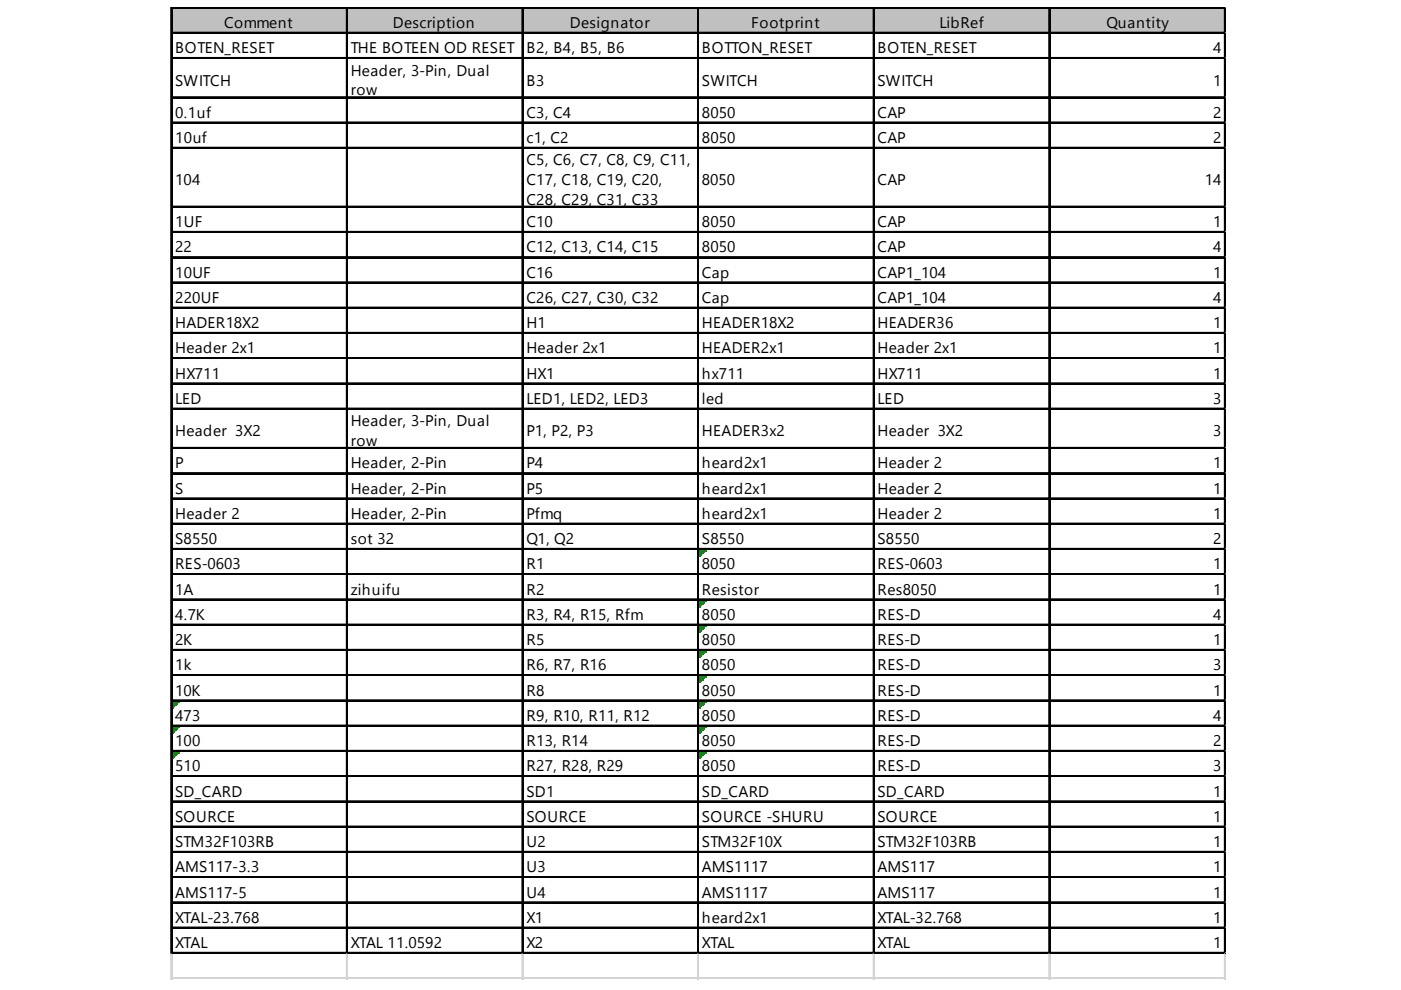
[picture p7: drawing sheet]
<svg xmlns="http://www.w3.org/2000/svg" width="297mm" height="210mm" viewBox="0 0 297 210" stroke-linecap="round" stroke-linejoin="round" font-family="sans-serif">
<defs><g id="words">
<g font-size="3.3">
<text x="47.6" y="5.9">Comment</text>
<text x="83.3" y="5.9">Description</text>
<text x="120.8" y="5.9">Designator</text>
<text x="159.3" y="5.9">Footprint</text>
<text x="199.2" y="5.9">LibRef</text>
<text x="234.6" y="5.9">Quantity</text>
<text x="37.1" y="11.3">BOTEN_RESET</text>
<text x="74.4" y="11.3">THE BOTEEN OD RESET</text>
<text x="111.6" y="11.3">B2, B4, B5, B6</text>
<text x="148.8" y="11.3">BOTTON_RESET</text>
<text x="186.1" y="11.3">BOTEN_RESET</text>
<text x="257.2" y="11.3">4</text>
<text x="74.4" y="16">Header, 3-Pin, Dual</text>
<text x="37.1" y="18.1">SWITCH</text>
<text x="74.4" y="20.2">row</text>
<text x="111.6" y="18.1">B3</text>
<text x="148.8" y="18.1">SWITCH</text>
<text x="186.1" y="18.1">SWITCH</text>
<text x="257.2" y="18.1">1</text>
<text x="37.1" y="25">0.1uf</text>
<text x="111.6" y="25">C3, C4</text>
<text x="148.8" y="25">8050</text>
<text x="186.1" y="25">CAP</text>
<text x="257.2" y="25">2</text>
<text x="37.1" y="30.3">10uf</text>
<text x="111.6" y="30.3">c1, C2</text>
<text x="111.6" y="35.1">C5, C6, C7, C8, C9, C11,</text>
<text x="148.8" y="30.3">8050</text>
<text x="186.1" y="30.3">CAP</text>
<text x="257.2" y="30.3">2</text>
<text x="37.1" y="39.2">104</text>
<text x="111.6" y="39.2">C17, C18, C19, C20,</text>
<text x="148.8" y="39.2">8050</text>
<text x="186.1" y="39.2">CAP</text>
<text x="255.5" y="39.2">14</text>
<text x="111.6" y="43.4">C28, C29, C31, C33</text>
<text x="37.1" y="48.2">1UF</text>
<text x="37.1" y="53.5">22</text>
<text x="111.6" y="48.2">C10</text>
<text x="111.6" y="53.5">C12, C13, C14, C15</text>
<text x="148.8" y="48.2">8050</text>
<text x="148.8" y="53.5">8050</text>
<text x="186.1" y="48.2">CAP</text>
<text x="186.1" y="53.5">CAP</text>
<text x="257.2" y="48.2">1</text>
<text x="257.2" y="53.5">4</text>
<text x="37.1" y="58.9">10UF</text>
<text x="111.6" y="58.9">C16</text>
<text x="148.8" y="58.9">Cap</text>
<text x="186.1" y="58.9">CAP1_104</text>
<text x="257.2" y="58.9">1</text>
<text x="37.1" y="64.2">220UF</text>
<text x="111.6" y="64.2">C26, C27, C30, C32</text>
<text x="148.8" y="64.2">Cap</text>
<text x="186.1" y="64.2">CAP1_104</text>
<text x="257.2" y="64.2">4</text>
<text x="37.1" y="69.6">HADER18X2</text>
<text x="111.6" y="69.6">H1</text>
<text x="148.8" y="69.6">HEADER18X2</text>
<text x="186.1" y="69.6">HEADER36</text>
<text x="257.2" y="69.6">1</text>
<text x="37.1" y="74.9">Header 2x1</text>
<text x="111.6" y="74.9">Header 2x1</text>
<text x="148.8" y="74.9">HEADER2x1</text>
<text x="186.1" y="74.9">Header 2x1</text>
<text x="257.2" y="74.9">1</text>
<text x="37.1" y="80.3">HX711</text>
<text x="111.6" y="80.3">HX1</text>
<text x="148.8" y="80.3">hx711</text>
<text x="186.1" y="80.3">HX711</text>
<text x="257.2" y="80.3">1</text>
<text x="37.1" y="85.6">LED</text>
<text x="111.6" y="85.6">LED1, LED2, LED3</text>
<text x="148.8" y="85.6">led</text>
<text x="186.1" y="85.6">LED</text>
<text x="257.2" y="85.6">3</text>
<text x="37.1" y="92.5">Header 3X2</text>
<text x="74.4" y="90.4">Header, 3-Pin, Dual</text>
<text x="74.4" y="94.6">row</text>
<text x="111.6" y="92.5">P1, P2, P3</text>
<text x="148.8" y="92.5">HEADER3x2</text>
<text x="186.1" y="92.5">Header 3X2</text>
<text x="257.2" y="92.5">3</text>
<text x="37.1" y="99.3">P</text>
<text x="74.4" y="99.3">Header, 2-Pin</text>
<text x="111.6" y="99.3">P4</text>
<text x="148.8" y="99.3">heard2x1</text>
<text x="186.1" y="99.3">Header 2</text>
<text x="257.2" y="99.3">1</text>
<text x="37.1" y="104.7">S</text>
<text x="74.4" y="104.7">Header, 2-Pin</text>
<text x="111.6" y="104.7">P5</text>
<text x="148.8" y="104.7">heard2x1</text>
<text x="186.1" y="104.7">Header 2</text>
<text x="257.2" y="104.7">1</text>
<text x="37.1" y="110">Header 2</text>
<text x="74.4" y="110">Header, 2-Pin</text>
<text x="111.6" y="110">Pfmq</text>
<text x="148.8" y="110">heard2x1</text>
<text x="186.1" y="110">Header 2</text>
<text x="257.2" y="110">1</text>
<text x="37.1" y="115.4">S8550</text>
<text x="74.4" y="115.4">sot 32</text>
<text x="111.6" y="115.4">Q1, Q2</text>
<text x="148.8" y="115.4">S8550</text>
<text x="186.1" y="115.4">S8550</text>
<text x="257.2" y="115.4">2</text>
<text x="37.1" y="120.7">RES-0603</text>
<text x="111.6" y="120.7">R1</text>
<text x="148.8" y="120.7">8050</text>
<text x="186.1" y="120.7">RES-0603</text>
<text x="257.2" y="120.7">1</text>
<text x="37.1" y="126.1">1A</text>
<text x="37.1" y="131.4">4.7K</text>
<text x="74.4" y="126.1">zihuifu</text>
<text x="111.6" y="126.1">R2</text>
<text x="111.6" y="131.4">R3, R4, R15, Rfm</text>
<text x="148.8" y="126.1">Resistor</text>
<text x="148.8" y="131.4">8050</text>
<text x="186.1" y="126.1">Res8050</text>
<text x="186.1" y="131.4">RES-D</text>
<text x="257.2" y="126.1">1</text>
<text x="257.2" y="131.4">4</text>
<text x="37.1" y="136.8">2K</text>
<text x="111.6" y="136.8">R5</text>
<text x="148.8" y="136.8">8050</text>
<text x="186.1" y="136.8">RES-D</text>
<text x="257.2" y="136.8">1</text>
<text x="37.1" y="142.1">1k</text>
<text x="111.6" y="142.1">R6, R7, R16</text>
<text x="148.8" y="142.1">8050</text>
<text x="186.1" y="142.1">RES-D</text>
<text x="257.2" y="142.1">3</text>
<text x="37.1" y="147.5">10K</text>
<text x="111.6" y="147.5">R8</text>
<text x="148.8" y="147.5">8050</text>
<text x="186.1" y="147.5">RES-D</text>
<text x="257.2" y="147.5">1</text>
<text x="37.1" y="152.8">473</text>
<text x="111.6" y="152.8">R9, R10, R11, R12</text>
<text x="148.8" y="152.8">8050</text>
<text x="186.1" y="152.8">RES-D</text>
<text x="257.2" y="152.8">4</text>
<text x="37.1" y="158.2">100</text>
<text x="111.6" y="158.2">R13, R14</text>
<text x="148.8" y="158.2">8050</text>
<text x="186.1" y="158.2">RES-D</text>
<text x="257.2" y="158.2">2</text>
<text x="37.1" y="163.5">510</text>
<text x="111.6" y="163.5">R27, R28, R29</text>
<text x="148.8" y="163.5">8050</text>
<text x="186.1" y="163.5">RES-D</text>
<text x="257.2" y="163.5">3</text>
<text x="37.1" y="168.9">SD_CARD</text>
<text x="111.6" y="168.9">SD1</text>
<text x="148.8" y="168.9">SD_CARD</text>
<text x="186.1" y="168.9">SD_CARD</text>
<text x="257.2" y="168.9">1</text>
<text x="37.1" y="174.3">SOURCE</text>
<text x="37.1" y="179.6">STM32F103RB</text>
<text x="111.6" y="174.3">SOURCE</text>
<text x="111.6" y="179.6">U2</text>
<text x="148.8" y="174.3">SOURCE -SHURU</text>
<text x="148.8" y="179.6">STM32F10X</text>
<text x="186.1" y="174.3">SOURCE</text>
<text x="186.1" y="179.6">STM32F103RB</text>
<text x="257.2" y="174.3">1</text>
<text x="257.2" y="179.6">1</text>
<text x="37.1" y="185">AMS117-3.3</text>
<text x="111.6" y="185">U3</text>
<text x="148.8" y="185">AMS1117</text>
<text x="186.1" y="185">AMS117</text>
<text x="257.2" y="185">1</text>
<text x="37.1" y="190.3">AMS117-5</text>
<text x="111.6" y="190.3">U4</text>
<text x="148.8" y="190.3">AMS1117</text>
<text x="186.1" y="190.3">AMS117</text>
<text x="257.2" y="190.3">1</text>
<text x="37.1" y="195.7">XTAL-23.768</text>
<text x="111.6" y="195.7">X1</text>
<text x="148.8" y="195.7">heard2x1</text>
<text x="186.1" y="195.7">XTAL-32.768</text>
<text x="257.2" y="195.7">1</text>
<text x="37.1" y="201">XTAL</text>
<text x="74.4" y="201">XTAL 11.0592</text>
<text x="111.6" y="201">X2</text>
<text x="148.8" y="201">XTAL</text>
<text x="186.1" y="201">XTAL</text>
<text x="257.2" y="201">1</text>
</g>
</g></defs>
<path d="M36.5 1.8h223.4v5.4h-223.4z" fill="#c0c0c0"/>
<path d="M148.2 116.6h1.5" fill="none" stroke="#008000" stroke-width=".3"/>
<path d="M148.2 116.6h1.5v.3h-1.5z" fill="#008000"/>
<path d="M148.2 116.9h1.2" fill="none" stroke="#008000" stroke-width=".3"/>
<path d="M148.2 116.9h1.2v.3h-1.2z" fill="#008000"/>
<path d="M148.2 117.2h.9" fill="none" stroke="#008000" stroke-width=".3"/>
<path d="M148.2 117.2h.9v.3h-.9z" fill="#008000"/>
<path d="M148.2 117.5h.6" fill="none" stroke="#008000" stroke-width=".3"/>
<path d="M148.2 117.5h.6v.3h-.6z" fill="#008000"/>
<path d="M148.2 117.8h.3" fill="none" stroke="#008000" stroke-width=".3"/>
<path d="M148.2 117.8h.3v.3h-.3z" fill="#008000"/>
<path d="M148.2 127.3h1.5" fill="none" stroke="#008000" stroke-width=".3"/>
<path d="M148.2 127.3h1.5v.3h-1.5z" fill="#008000"/>
<path d="M148.2 127.6h1.2" fill="none" stroke="#008000" stroke-width=".3"/>
<path d="M148.2 127.6h1.2v.3h-1.2z" fill="#008000"/>
<path d="M148.2 127.9h.9" fill="none" stroke="#008000" stroke-width=".3"/>
<path d="M148.2 127.9h.9v.3h-.9z" fill="#008000"/>
<path d="M148.2 128.2h.6" fill="none" stroke="#008000" stroke-width=".3"/>
<path d="M148.2 128.2h.6v.3h-.6z" fill="#008000"/>
<path d="M148.2 128.5h.3" fill="none" stroke="#008000" stroke-width=".3"/>
<path d="M148.2 128.5h.3v.3h-.3z" fill="#008000"/>
<path d="M148.2 132.7h1.5" fill="none" stroke="#008000" stroke-width=".3"/>
<path d="M148.2 132.7h1.5v.3h-1.5z" fill="#008000"/>
<path d="M148.2 133h1.2" fill="none" stroke="#008000" stroke-width=".3"/>
<path d="M148.2 133h1.2v.3h-1.2z" fill="#008000"/>
<path d="M148.2 133.3h.9" fill="none" stroke="#008000" stroke-width=".3"/>
<path d="M148.2 133.3h.9v.3h-.9z" fill="#008000"/>
<path d="M148.2 133.6h.6" fill="none" stroke="#008000" stroke-width=".3"/>
<path d="M148.2 133.6h.6v.3h-.6z" fill="#008000"/>
<path d="M148.2 133.9h.3" fill="none" stroke="#008000" stroke-width=".3"/>
<path d="M148.2 133.9h.3v.2h-.3z" fill="#008000"/>
<path d="M148.2 138h1.5" fill="none" stroke="#008000" stroke-width=".3"/>
<path d="M148.2 138h1.5v.3h-1.5z" fill="#008000"/>
<path d="M148.2 138.3h1.2" fill="none" stroke="#008000" stroke-width=".3"/>
<path d="M148.2 138.3h1.2v.3h-1.2z" fill="#008000"/>
<path d="M148.2 138.6h.9" fill="none" stroke="#008000" stroke-width=".3"/>
<path d="M148.2 138.6h.9v.3h-.9z" fill="#008000"/>
<path d="M148.2 138.9h.6" fill="none" stroke="#008000" stroke-width=".3"/>
<path d="M148.2 138.9h.6v.3h-.6z" fill="#008000"/>
<path d="M148.2 139.2h.3" fill="none" stroke="#008000" stroke-width=".3"/>
<path d="M148.2 139.2h.3v.3h-.3z" fill="#008000"/>
<path d="M148.2 143.4h1.5" fill="none" stroke="#008000" stroke-width=".3"/>
<path d="M148.2 143.4h1.5v.3h-1.5z" fill="#008000"/>
<path d="M148.2 143.7h1.2" fill="none" stroke="#008000" stroke-width=".3"/>
<path d="M148.2 143.7h1.2v.3h-1.2z" fill="#008000"/>
<path d="M148.2 144h.9" fill="none" stroke="#008000" stroke-width=".3"/>
<path d="M148.2 144h.9v.3h-.9z" fill="#008000"/>
<path d="M148.2 144.3h.6" fill="none" stroke="#008000" stroke-width=".3"/>
<path d="M148.2 144.3h.6v.3h-.6z" fill="#008000"/>
<path d="M148.2 144.6h.3" fill="none" stroke="#008000" stroke-width=".3"/>
<path d="M148.2 144.6h.3v.3h-.3z" fill="#008000"/>
<path d="M36.5 148.7h1.5" fill="none" stroke="#008000" stroke-width=".3"/>
<path d="M36.5 148.7h1.5v.3h-1.5z" fill="#008000"/>
<path d="M36.5 149h1.2" fill="none" stroke="#008000" stroke-width=".3"/>
<path d="M36.5 149h1.2v.3h-1.2z" fill="#008000"/>
<path d="M36.5 149.3h.9" fill="none" stroke="#008000" stroke-width=".3"/>
<path d="M36.5 149.3h.9v.3h-.9z" fill="#008000"/>
<path d="M36.5 149.6h.6" fill="none" stroke="#008000" stroke-width=".3"/>
<path d="M36.5 149.6h.6v.3h-.6z" fill="#008000"/>
<path d="M36.5 149.9h.3" fill="none" stroke="#008000" stroke-width=".3"/>
<path d="M36.5 149.9h.3v.3h-.3z" fill="#008000"/>
<path d="M148.2 148.7h1.5" fill="none" stroke="#008000" stroke-width=".3"/>
<path d="M148.2 148.7h1.5v.3h-1.5z" fill="#008000"/>
<path d="M148.2 149h1.2" fill="none" stroke="#008000" stroke-width=".3"/>
<path d="M148.2 149h1.2v.3h-1.2z" fill="#008000"/>
<path d="M148.2 149.3h.9" fill="none" stroke="#008000" stroke-width=".3"/>
<path d="M148.2 149.3h.9v.3h-.9z" fill="#008000"/>
<path d="M148.2 149.6h.6" fill="none" stroke="#008000" stroke-width=".3"/>
<path d="M148.2 149.6h.6v.3h-.6z" fill="#008000"/>
<path d="M148.2 149.9h.3" fill="none" stroke="#008000" stroke-width=".3"/>
<path d="M148.2 149.9h.3v.3h-.3z" fill="#008000"/>
<path d="M36.5 154.1h1.5" fill="none" stroke="#008000" stroke-width=".3"/>
<path d="M36.5 154.1h1.5v.3h-1.5z" fill="#008000"/>
<path d="M36.5 154.4h1.2" fill="none" stroke="#008000" stroke-width=".3"/>
<path d="M36.5 154.4h1.2v.3h-1.2z" fill="#008000"/>
<path d="M36.5 154.7h.9" fill="none" stroke="#008000" stroke-width=".3"/>
<path d="M36.5 154.7h.9v.3h-.9z" fill="#008000"/>
<path d="M36.5 155h.6" fill="none" stroke="#008000" stroke-width=".3"/>
<path d="M36.5 155h.6v.3h-.6z" fill="#008000"/>
<path d="M36.5 155.3h.3" fill="none" stroke="#008000" stroke-width=".3"/>
<path d="M36.5 155.3h.3v.3h-.3z" fill="#008000"/>
<path d="M148.2 154.1h1.5" fill="none" stroke="#008000" stroke-width=".3"/>
<path d="M148.2 154.1h1.5v.3h-1.5z" fill="#008000"/>
<path d="M148.2 154.4h1.2" fill="none" stroke="#008000" stroke-width=".3"/>
<path d="M148.2 154.4h1.2v.3h-1.2z" fill="#008000"/>
<path d="M148.2 154.7h.9" fill="none" stroke="#008000" stroke-width=".3"/>
<path d="M148.2 154.7h.9v.3h-.9z" fill="#008000"/>
<path d="M148.2 155h.6" fill="none" stroke="#008000" stroke-width=".3"/>
<path d="M148.2 155h.6v.3h-.6z" fill="#008000"/>
<path d="M148.2 155.3h.3" fill="none" stroke="#008000" stroke-width=".3"/>
<path d="M148.2 155.3h.3v.3h-.3z" fill="#008000"/>
<path d="M36.5 159.4h1.5" fill="none" stroke="#008000" stroke-width=".3"/>
<path d="M36.5 159.4h1.5v.3h-1.5z" fill="#008000"/>
<path d="M36.5 159.7h1.2" fill="none" stroke="#008000" stroke-width=".3"/>
<path d="M36.5 159.7h1.2v.3h-1.2z" fill="#008000"/>
<path d="M36.5 160h.9" fill="none" stroke="#008000" stroke-width=".3"/>
<path d="M36.5 160h.9v.3h-.9z" fill="#008000"/>
<path d="M36.5 160.3h.6" fill="none" stroke="#008000" stroke-width=".3"/>
<path d="M36.5 160.3h.6v.3h-.6z" fill="#008000"/>
<path d="M36.5 160.6h.3" fill="none" stroke="#008000" stroke-width=".3"/>
<path d="M36.5 160.6h.3v.3h-.3z" fill="#008000"/>
<path d="M148.2 159.4h1.5" fill="none" stroke="#008000" stroke-width=".3"/>
<path d="M148.2 159.4h1.5v.3h-1.5z" fill="#008000"/>
<path d="M148.2 159.7h1.2" fill="none" stroke="#008000" stroke-width=".3"/>
<path d="M148.2 159.7h1.2v.3h-1.2z" fill="#008000"/>
<path d="M148.2 160h.9" fill="none" stroke="#008000" stroke-width=".3"/>
<path d="M148.2 160h.9v.3h-.9z" fill="#008000"/>
<path d="M148.2 160.3h.6" fill="none" stroke="#008000" stroke-width=".3"/>
<path d="M148.2 160.3h.6v.3h-.6z" fill="#008000"/>
<path d="M148.2 160.6h.3" fill="none" stroke="#008000" stroke-width=".3"/>
<path d="M148.2 160.6h.3v.3h-.3z" fill="#008000"/>
<g fill="none" stroke="#000" stroke-width=".3">
<path d="M36.2 1.5v200.7M36.4 1.5v200.7M36.5 1.5h223.4M36.5 1.7h223.4M36.5 6.9h223.4M36.5 7h223.4M36.5 12.2h223.4M36.5 12.4h223.4M73.5 1.8v200.4M73.6 1.8v200.4M110.7 1.8v200.4M110.9 1.8v200.4"/>
<path d="M147.9 1.8v200.4M148.1 1.8v200.4M185.2 1.8v200.4M185.3 1.8v200.4M222.4 1.8v200.4M222.5 1.8v200.4M259.6 1.8v200.4M259.8 1.8v200.4M36.5 20.5h223.4M36.5 20.7h223.4M36.5 25.9h223.4M36.5 26.1h223.4"/>
<path d="M36.5 31.3h223.4M36.5 31.4h223.4M36.5 43.7h223.4M36.5 43.9h223.4M36.5 49.1h223.4M36.5 49.2h223.4M36.5 54.5h223.4M36.5 54.6h223.4M36.5 59.8h223.4M36.5 60h223.4M36.5 65.2h223.4M36.5 65.3h223.4"/>
<path d="M36.5 70.5h223.4M36.5 70.7h223.4M36.5 75.9h223.4M36.5 76h223.4M36.5 81.2h223.4M36.5 81.4h223.4M36.5 86.6h223.4M36.5 86.7h223.4M36.5 94.9h223.4M36.5 95h223.4M36.5 100.2h223.4M36.5 100.4h223.4"/>
<path d="M36.5 105.6h223.4M36.5 105.7h223.4M36.5 111h223.4M36.5 111.1h223.4M36.5 116.3h223.4M36.5 116.5h223.4M36.5 121.7h223.4M36.5 121.8h223.4M36.5 127h223.4M36.5 127.2h223.4M36.5 132.4h223.4M36.5 132.5h223.4"/>
<path d="M36.5 137.7h223.4M36.5 137.9h223.4M36.5 143.1h223.4M36.5 143.2h223.4M36.5 148.4h223.4M36.5 148.6h223.4M36.5 153.8h223.4M36.5 153.9h223.4M36.5 159.1h223.4M36.5 159.3h223.4M36.5 164.5h223.4M36.5 164.6h223.4"/>
<path d="M36.5 169.8h223.4M36.5 170h223.4M36.5 175.2h223.4M36.5 175.3h223.4M36.5 180.5h223.4M36.5 180.7h223.4M36.5 185.9h223.4M36.5 186h223.4M36.5 191.2h223.4M36.5 191.4h223.4M36.5 196.6h223.4M36.5 196.7h223.4"/>
<path d="M36.5 201.9h223.4M36.5 202.1h223.4"/>
</g>
<g fill="none" stroke="#d4d4d4" stroke-width=".3">
<path d="M259.9 1.5h.1M36.2 202.2v5.4M36.4 202.2v5.4M73.5 202.2v5.4M73.6 202.2v5.4M110.7 202.2v5.4M110.9 202.2v5.4M147.9 202.2v5.4M148.1 202.2v5.4M185.2 202.2v5.4M185.3 202.2v5.4M222.4 202.2v5.4"/>
<path d="M222.5 202.2v5.4M259.6 202.2v5.4M259.8 202.2v5.4"/>
</g>
<path d="M259.9 1.5l.1 .3z" fill="#d4d4d4"/>
<path d="M259.9 6.9h.1" fill="none" stroke="#d4d4d4" stroke-width=".3"/>
<path d="M259.9 6.9l.1 .3z" fill="#d4d4d4"/>
<path d="M259.9 12.2h.1" fill="none" stroke="#d4d4d4" stroke-width=".3"/>
<path d="M259.9 12.2l.1 .3z" fill="#d4d4d4"/>
<path d="M259.9 20.5h.1" fill="none" stroke="#d4d4d4" stroke-width=".3"/>
<path d="M259.9 20.5l.1 .3z" fill="#d4d4d4"/>
<path d="M259.9 25.9h.1" fill="none" stroke="#d4d4d4" stroke-width=".3"/>
<path d="M259.9 25.9l.1 .3z" fill="#d4d4d4"/>
<path d="M259.9 31.3h.1" fill="none" stroke="#d4d4d4" stroke-width=".3"/>
<path d="M259.9 31.3l.1 .3z" fill="#d4d4d4"/>
<path d="M259.9 43.7h.1" fill="none" stroke="#d4d4d4" stroke-width=".3"/>
<path d="M259.9 43.7l.1 .3z" fill="#d4d4d4"/>
<path d="M259.9 49.1h.1" fill="none" stroke="#d4d4d4" stroke-width=".3"/>
<path d="M259.9 49.1l.1 .3z" fill="#d4d4d4"/>
<path d="M259.9 54.5h.1" fill="none" stroke="#d4d4d4" stroke-width=".3"/>
<path d="M259.9 54.5l.1 .2z" fill="#d4d4d4"/>
<path d="M259.9 59.8h.1" fill="none" stroke="#d4d4d4" stroke-width=".3"/>
<path d="M259.9 59.8l.1 .3z" fill="#d4d4d4"/>
<path d="M259.9 65.2h.1" fill="none" stroke="#d4d4d4" stroke-width=".3"/>
<path d="M259.9 65.2l.1 .3z" fill="#d4d4d4"/>
<path d="M259.9 70.5h.1" fill="none" stroke="#d4d4d4" stroke-width=".3"/>
<path d="M259.9 70.5l.1 .3z" fill="#d4d4d4"/>
<path d="M259.9 75.9h.1" fill="none" stroke="#d4d4d4" stroke-width=".3"/>
<path d="M259.9 75.9l.1 .3z" fill="#d4d4d4"/>
<path d="M259.9 81.2h.1" fill="none" stroke="#d4d4d4" stroke-width=".3"/>
<path d="M259.9 81.2l.1 .3z" fill="#d4d4d4"/>
<path d="M259.9 86.6h.1" fill="none" stroke="#d4d4d4" stroke-width=".3"/>
<path d="M259.9 86.6l.1 .3z" fill="#d4d4d4"/>
<path d="M259.9 94.9h.1" fill="none" stroke="#d4d4d4" stroke-width=".3"/>
<path d="M259.9 94.9l.1 .3z" fill="#d4d4d4"/>
<path d="M259.9 100.2h.1" fill="none" stroke="#d4d4d4" stroke-width=".3"/>
<path d="M259.9 100.2l.1 .3z" fill="#d4d4d4"/>
<path d="M259.9 105.6h.1" fill="none" stroke="#d4d4d4" stroke-width=".3"/>
<path d="M259.9 105.6l.1 .3z" fill="#d4d4d4"/>
<path d="M259.9 111h.1" fill="none" stroke="#d4d4d4" stroke-width=".3"/>
<path d="M259.9 111l.1 .2z" fill="#d4d4d4"/>
<path d="M259.9 116.3h.1" fill="none" stroke="#d4d4d4" stroke-width=".3"/>
<path d="M259.9 116.3l.1 .3z" fill="#d4d4d4"/>
<path d="M259.9 121.7h.1" fill="none" stroke="#d4d4d4" stroke-width=".3"/>
<path d="M259.9 121.7l.1 .3z" fill="#d4d4d4"/>
<path d="M259.9 127h.1" fill="none" stroke="#d4d4d4" stroke-width=".3"/>
<path d="M259.9 127l.1 .3z" fill="#d4d4d4"/>
<path d="M259.9 132.4h.1" fill="none" stroke="#d4d4d4" stroke-width=".3"/>
<path d="M259.9 132.4l.1 .3z" fill="#d4d4d4"/>
<path d="M259.9 137.7h.1" fill="none" stroke="#d4d4d4" stroke-width=".3"/>
<path d="M259.9 137.7l.1 .3z" fill="#d4d4d4"/>
<path d="M259.9 143.1h.1" fill="none" stroke="#d4d4d4" stroke-width=".3"/>
<path d="M259.9 143.1l.1 .3z" fill="#d4d4d4"/>
<path d="M259.9 148.4h.1" fill="none" stroke="#d4d4d4" stroke-width=".3"/>
<path d="M259.9 148.4l.1 .3z" fill="#d4d4d4"/>
<path d="M259.9 153.8h.1" fill="none" stroke="#d4d4d4" stroke-width=".3"/>
<path d="M259.9 153.8l.1 .3z" fill="#d4d4d4"/>
<path d="M259.9 159.1h.1" fill="none" stroke="#d4d4d4" stroke-width=".3"/>
<path d="M259.9 159.1l.1 .3z" fill="#d4d4d4"/>
<path d="M259.9 164.5h.1" fill="none" stroke="#d4d4d4" stroke-width=".3"/>
<path d="M259.9 164.5l.1 .3z" fill="#d4d4d4"/>
<path d="M259.9 169.8h.1" fill="none" stroke="#d4d4d4" stroke-width=".3"/>
<path d="M259.9 169.8l.1 .3z" fill="#d4d4d4"/>
<path d="M259.9 175.2h.1" fill="none" stroke="#d4d4d4" stroke-width=".3"/>
<path d="M259.9 175.2l.1 .3z" fill="#d4d4d4"/>
<path d="M259.9 180.5h.1" fill="none" stroke="#d4d4d4" stroke-width=".3"/>
<path d="M259.9 180.5l.1 .3z" fill="#d4d4d4"/>
<path d="M259.9 185.9h.1" fill="none" stroke="#d4d4d4" stroke-width=".3"/>
<path d="M259.9 185.9l.1 .3z" fill="#d4d4d4"/>
<path d="M259.9 191.2h.1" fill="none" stroke="#d4d4d4" stroke-width=".3"/>
<path d="M259.9 191.2l.1 .3z" fill="#d4d4d4"/>
<path d="M259.9 196.6h.1" fill="none" stroke="#d4d4d4" stroke-width=".3"/>
<path d="M259.9 196.6l.1 .3z" fill="#d4d4d4"/>
<path d="M259.9 201.9h.1" fill="none" stroke="#d4d4d4" stroke-width=".3"/>
<path d="M259.9 201.9l.1 .3z" fill="#d4d4d4"/>
<path d="M36.2 207.3h223.8M36.2 207.5h223.8" fill="none" stroke="#d4d4d4" stroke-width=".3"/>
<use href="#words"/>
</svg>
